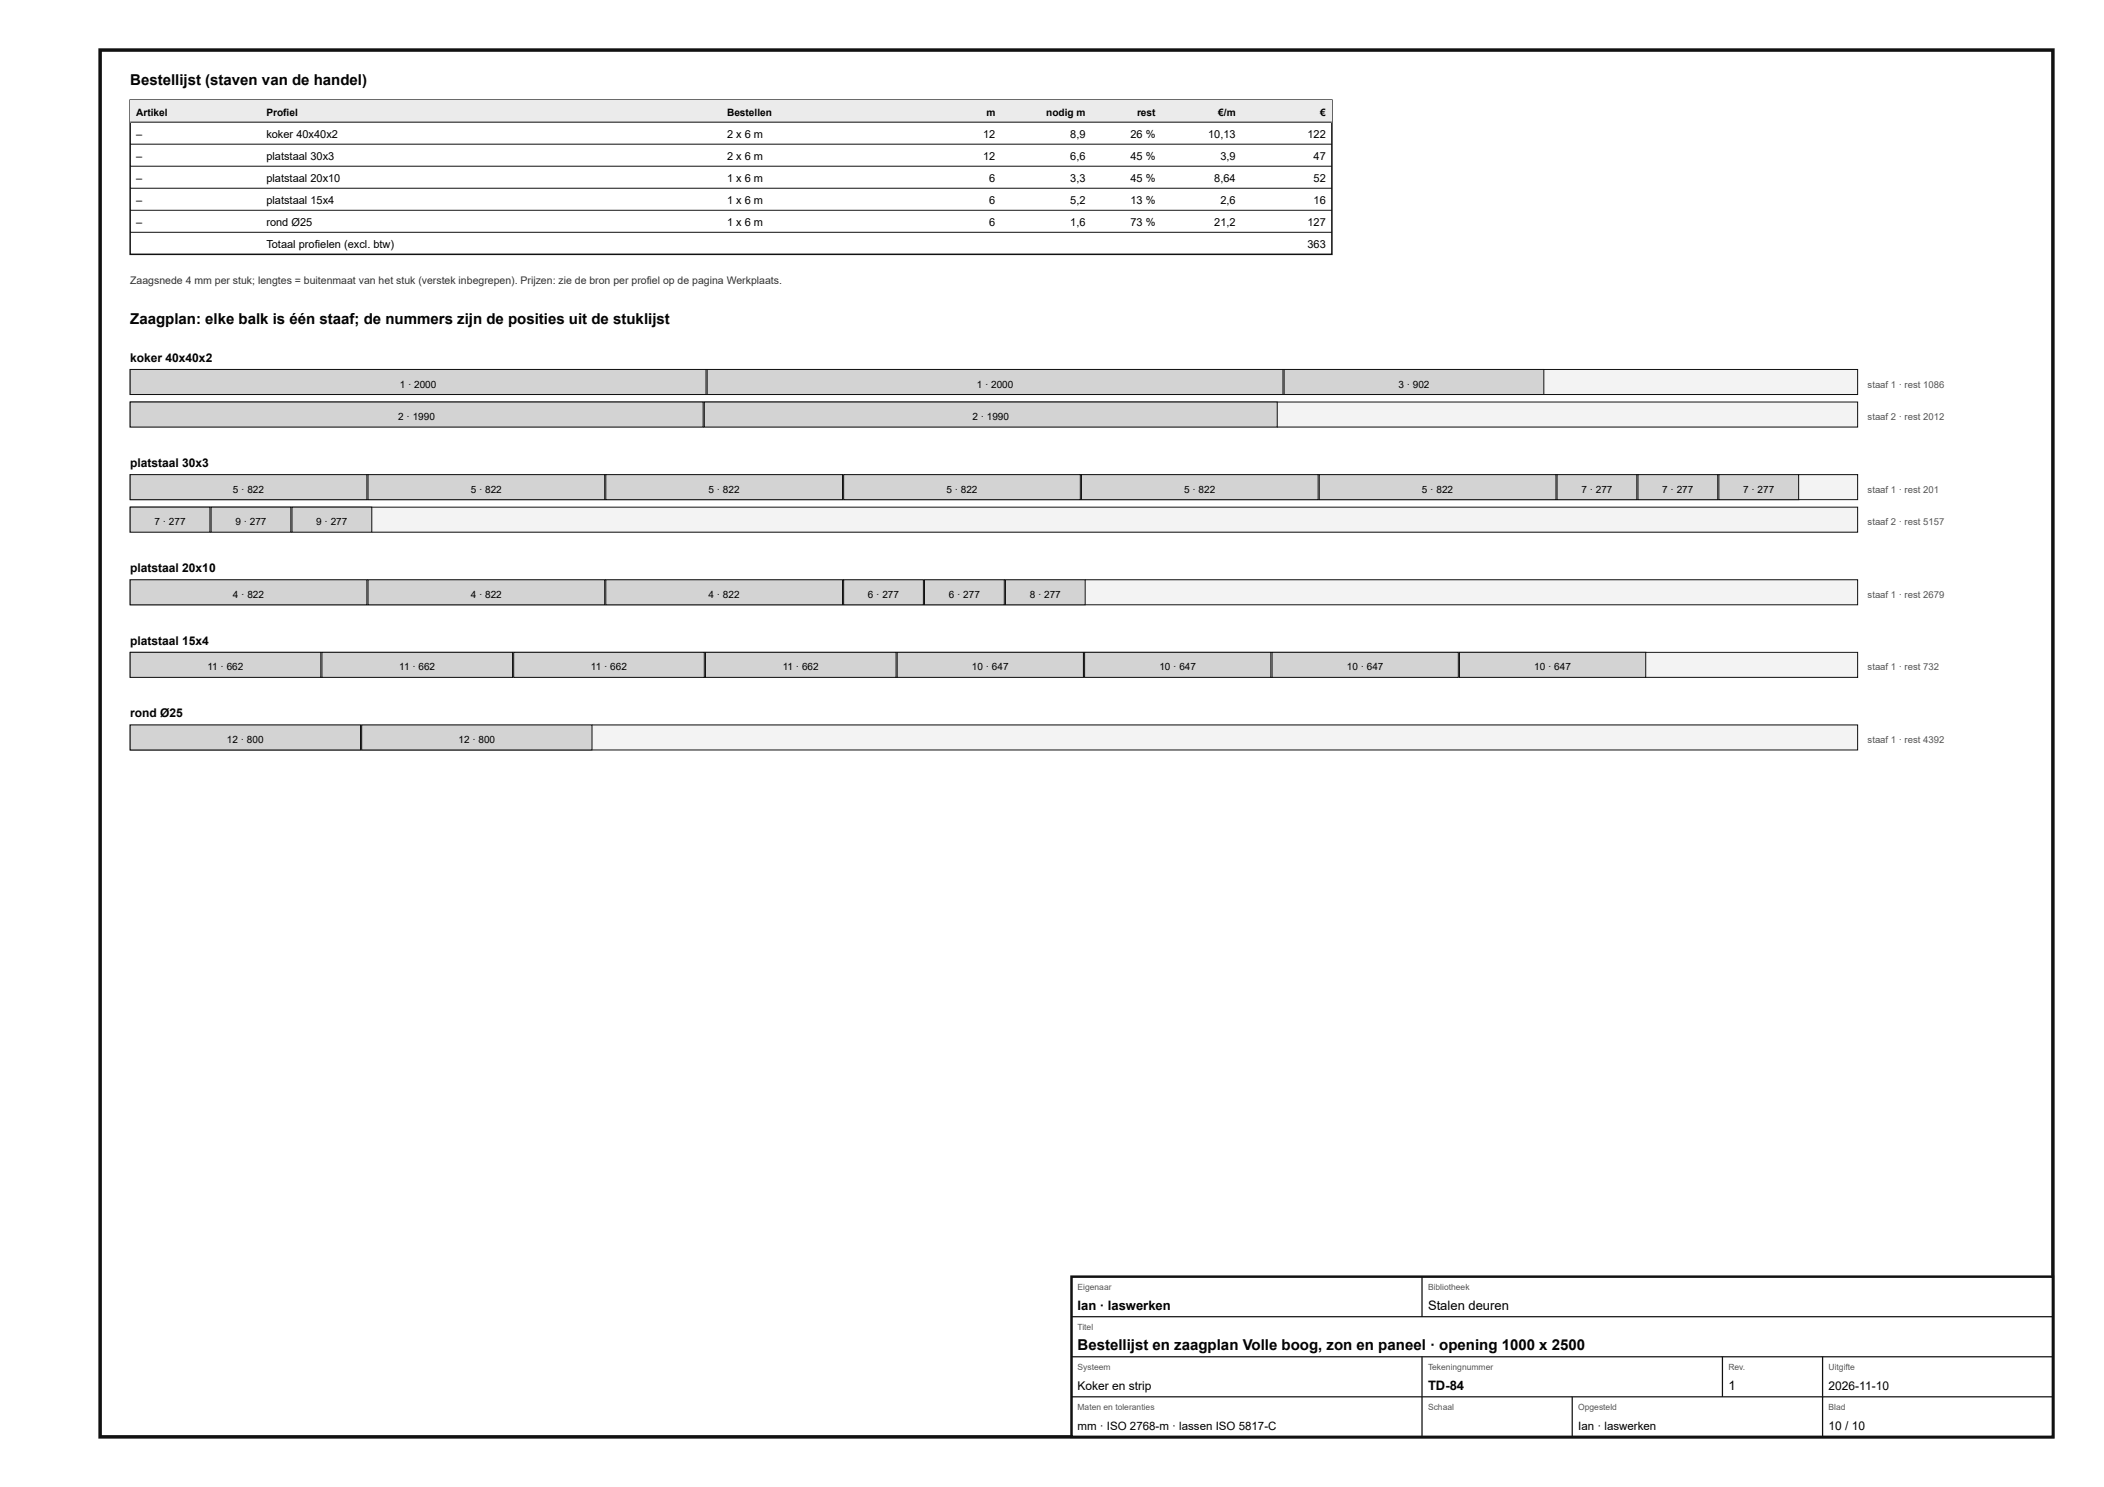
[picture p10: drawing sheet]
<svg xmlns="http://www.w3.org/2000/svg" width="420mm" height="297mm" viewBox="0 0 420 297" stroke-linecap="round" stroke-linejoin="round" font-family="sans-serif">
<defs><g id="words">
<g font-size="3">
<text x="26" y="17">Bestellijst (staven van de handel)</text>
<text x="26" y="64.8">Zaagplan: elke balk is één staaf; de nummers zijn de posities uit de stuklijst</text>
<text x="215.2" y="269.6">Bestellijst en zaagplan Volle boog, zon en paneel · opening 1000 x 2500</text>
</g>
<g font-size="2.6">
<text x="215.2" y="261.6">Ian · laswerken</text>
<text x="285.2" y="261.6">Stalen deuren</text>
<text x="285.2" y="277.6">TD-84</text>
<text x="345.2" y="277.6">1</text>
</g>
<g font-size="2.4">
<text x="26" y="72.3">koker 40x40x2</text>
<text x="26" y="93.3">platstaal 30x3</text>
<text x="26" y="114.3">platstaal 20x10</text>
<text x="26" y="128.8">platstaal 15x4</text>
<text x="26" y="143.3">rond Ø25</text>
<text x="215.2" y="277.6">Koker en strip</text>
<text x="365.2" y="277.6">2026-11-10</text>
<text x="365.2" y="285.6">10 / 10</text>
</g>
<g font-size="2.3">
<text x="215.2" y="285.6">mm · ISO 2768-m · lassen ISO 5817-C</text>
<text x="315.2" y="285.6">Ian · laswerken</text>
</g>
<g font-size="2.2">
<text x="27.2" y="27.5">–</text>
<text x="53.2" y="27.5">koker 40x40x2</text>
<text x="145.2" y="27.5">2 x 6 m</text>
<text x="196.3" y="27.5">12</text>
<text x="213.7" y="27.5">8,9</text>
<text x="225.8" y="27.5">26 %</text>
<text x="241.3" y="27.5">10,13</text>
<text x="261.1" y="27.5">122</text>
<text x="27.2" y="31.9">–</text>
<text x="53.2" y="31.9">platstaal 30x3</text>
<text x="145.2" y="31.9">2 x 6 m</text>
<text x="196.3" y="31.9">12</text>
<text x="213.7" y="31.9">6,6</text>
<text x="225.8" y="31.9">45 %</text>
<text x="243.7" y="31.9">3,9</text>
<text x="262.3" y="31.9">47</text>
<text x="27.2" y="36.3">–</text>
<text x="27.2" y="40.7">–</text>
<text x="53.2" y="36.3">platstaal 20x10</text>
<text x="53.2" y="40.7">platstaal 15x4</text>
<text x="145.2" y="36.3">1 x 6 m</text>
<text x="145.2" y="40.7">1 x 6 m</text>
<text x="197.6" y="36.3">6</text>
<text x="197.6" y="40.7">6</text>
<text x="213.7" y="36.3">3,3</text>
<text x="213.7" y="40.7">5,2</text>
<text x="225.8" y="36.3">45 %</text>
<text x="225.8" y="40.7">13 %</text>
<text x="242.5" y="36.3">8,64</text>
<text x="243.7" y="40.7">2,6</text>
<text x="262.3" y="36.3">52</text>
<text x="262.3" y="40.7">16</text>
<text x="27.2" y="45.1">–</text>
<text x="53.2" y="45.1">rond Ø25</text>
<text x="145.2" y="45.1">1 x 6 m</text>
<text x="197.6" y="45.1">6</text>
<text x="213.7" y="45.1">1,6</text>
<text x="225.8" y="45.1">73 %</text>
<text x="242.5" y="45.1">21,2</text>
<text x="261.1" y="45.1">127</text>
<text x="53.2" y="49.5">Totaal profielen (excl. btw)</text>
<text x="261.1" y="49.5">363</text>
</g>
<text font-size="2.1" fill="#333" x="26" y="56.8">Zaagsnede 4 mm per stuk; lengtes = buitenmaat van het stuk (verstek inbegrepen). Prijzen: zie de bron per profiel op de pagina Werkplaats.</text>
<g font-size="2">
<text x="27.2" y="23.1">Artikel</text>
<text x="53.2" y="23.1">Profiel</text>
<text x="145.2" y="23.1">Bestellen</text>
<text x="197" y="23.1">m</text>
<text x="208.9" y="23.1">nodig m</text>
<text x="227.1" y="23.1">rest</text>
<text x="243.3" y="23.1">€/m</text>
<text x="263.7" y="23.1">€</text>
<text x="79.8" y="77.4">1 · 2000</text>
<text x="195.1" y="77.4">1 · 2000</text>
<text x="279.3" y="77.4">3 · 902</text>
<text x="79.5" y="83.9">2 · 1990</text>
<text x="194.2" y="83.9">2 · 1990</text>
<text x="46.5" y="98.4">5 · 822</text>
<text x="94" y="98.4">5 · 822</text>
<text x="141.5" y="98.4">5 · 822</text>
<text x="189" y="98.4">5 · 822</text>
<text x="236.5" y="98.4">5 · 822</text>
<text x="284" y="98.4">5 · 822</text>
<text x="315.8" y="98.4">7 · 277</text>
<text x="332" y="98.4">7 · 277</text>
<text x="348.1" y="98.4">7 · 277</text>
<text x="30.8" y="104.9">7 · 277</text>
<text x="47" y="104.9">9 · 277</text>
<text x="63.2" y="104.9">9 · 277</text>
<text x="46.5" y="119.4">4 · 822</text>
<text x="94" y="119.4">4 · 822</text>
<text x="141.5" y="119.4">4 · 822</text>
<text x="173.3" y="119.4">6 · 277</text>
<text x="189.5" y="119.4">6 · 277</text>
<text x="205.6" y="119.4">8 · 277</text>
<text x="41.4" y="133.9">11 · 662</text>
<text x="79.7" y="133.9">11 · 662</text>
<text x="118" y="133.9">11 · 662</text>
<text x="156.3" y="133.9">11 · 662</text>
<text x="194.1" y="133.9">10 · 647</text>
<text x="231.5" y="133.9">10 · 647</text>
<text x="269" y="133.9">10 · 647</text>
<text x="306.4" y="133.9">10 · 647</text>
<text x="45.3" y="148.4">12 · 800</text>
<text x="91.6" y="148.4">12 · 800</text>
</g>
<g font-size="1.9" fill="#555">
<text x="373" y="77.4">staaf 1 · rest 1086</text>
<text x="373" y="83.9">staaf 2 · rest 2012</text>
<text x="373" y="98.4">staaf 1 · rest 201</text>
<text x="373" y="104.9">staaf 2 · rest 5157</text>
<text x="373" y="119.4">staaf 1 · rest 2679</text>
<text x="373" y="133.9">staaf 1 · rest 732</text>
<text x="373" y="148.4">staaf 1 · rest 4392</text>
</g>
<g font-size="1.7" fill="#555">
<text x="215.2" y="257.6">Eigenaar</text>
<text x="285.2" y="257.6">Bibliotheek</text>
<text x="215.2" y="265.6">Titel</text>
<text x="215.2" y="273.6">Systeem</text>
<text x="285.2" y="273.6">Tekeningnummer</text>
<text x="345.2" y="273.6">Rev.</text>
<text x="365.2" y="273.6">Uitgifte</text>
<text x="215.2" y="281.6">Maten en toleranties</text>
<text x="285.2" y="281.6">Schaal</text>
<text x="315.2" y="281.6">Opgesteld</text>
<text x="365.2" y="281.6">Blad</text>
</g>
</g></defs>
<path d="M20 10h390v277h-390z" fill="none" stroke="#111" stroke-width=".7" stroke-linecap="butt"/>
<path d="M26 20h240v30.8h-240z" fill="none" stroke="#111" stroke-width=".3"/>
<path d="M26 20h240v4.4h-240z" fill="#e9ecee"/>
<path d="M26 24.4h240M26 28.8h240M26 33.2h240M26 37.6h240M26 42h240M26 46.4h240" fill="none" stroke="#111" stroke-width=".2"/>
<path d="M26 73.8h345v5h-345z" fill="#f2f3f3"/>
<path d="M26 73.8h345v5h-345z" fill="none" stroke="#111" stroke-width=".2"/>
<path d="M26 73.8h115v5h-115z" fill="#cfd4d7"/>
<path d="M26 73.8h115v5h-115z" fill="none" stroke="#111" stroke-width=".2"/>
<path d="M141.2 73.8h115v5h-115z" fill="#cfd4d7"/>
<path d="M141.2 73.8h115v5h-115z" fill="none" stroke="#111" stroke-width=".2"/>
<path d="M256.5 73.8h51.8v5h-51.8z" fill="#cfd4d7"/>
<path d="M256.5 73.8h51.8v5h-51.8z" fill="none" stroke="#111" stroke-width=".2"/>
<path d="M26 80.3h345v5h-345z" fill="#f2f3f3"/>
<path d="M26 80.3h345v5h-345z" fill="none" stroke="#111" stroke-width=".2"/>
<path d="M26 80.3h114.4v5h-114.4z" fill="#cfd4d7"/>
<path d="M26 80.3h114.4v5h-114.4z" fill="none" stroke="#111" stroke-width=".2"/>
<path d="M140.7 80.3h114.4v5h-114.4z" fill="#cfd4d7"/>
<path d="M140.7 80.3h114.4v5h-114.4z" fill="none" stroke="#111" stroke-width=".2"/>
<path d="M26 94.8h345v5h-345z" fill="#f2f3f3"/>
<path d="M26 94.8h345v5h-345z" fill="none" stroke="#111" stroke-width=".2"/>
<path d="M26 94.8h47.3v5h-47.3z" fill="#cfd4d7"/>
<path d="M26 94.8h47.3v5h-47.3z" fill="none" stroke="#111" stroke-width=".2"/>
<path d="M73.5 94.8h47.3v5h-47.3z" fill="#cfd4d7"/>
<path d="M73.5 94.8h47.3v5h-47.3z" fill="none" stroke="#111" stroke-width=".2"/>
<path d="M121 94.8h47.3v5h-47.3z" fill="#cfd4d7"/>
<path d="M121 94.8h47.3v5h-47.3z" fill="none" stroke="#111" stroke-width=".2"/>
<path d="M168.5 94.8h47.3v5h-47.3z" fill="#cfd4d7"/>
<path d="M168.5 94.8h47.3v5h-47.3z" fill="none" stroke="#111" stroke-width=".2"/>
<path d="M216 94.8h47.2v5h-47.2z" fill="#cfd4d7"/>
<path d="M216 94.8h47.2v5h-47.2z" fill="none" stroke="#111" stroke-width=".2"/>
<path d="M263.5 94.8h47.2v5h-47.2z" fill="#cfd4d7"/>
<path d="M263.5 94.8h47.2v5h-47.2z" fill="none" stroke="#111" stroke-width=".2"/>
<path d="M311 94.8h15.9v5h-15.9z" fill="#cfd4d7"/>
<path d="M311 94.8h15.9v5h-15.9z" fill="none" stroke="#111" stroke-width=".2"/>
<path d="M327.1 94.8h16v5h-16z" fill="#cfd4d7"/>
<path d="M327.1 94.8h16v5h-16z" fill="none" stroke="#111" stroke-width=".2"/>
<path d="M343.3 94.8h15.9v5h-15.9z" fill="#cfd4d7"/>
<path d="M343.3 94.8h15.9v5h-15.9z" fill="none" stroke="#111" stroke-width=".2"/>
<path d="M26 101.3h345v5h-345z" fill="#f2f3f3"/>
<path d="M26 101.3h345v5h-345z" fill="none" stroke="#111" stroke-width=".2"/>
<path d="M26 101.3h15.9v5h-15.9z" fill="#cfd4d7"/>
<path d="M26 101.3h15.9v5h-15.9z" fill="none" stroke="#111" stroke-width=".2"/>
<path d="M42.2 101.3h15.9v5h-15.9z" fill="#cfd4d7"/>
<path d="M42.2 101.3h15.9v5h-15.9z" fill="none" stroke="#111" stroke-width=".2"/>
<path d="M58.3 101.3h15.9v5h-15.9z" fill="#cfd4d7"/>
<path d="M58.3 101.3h15.9v5h-15.9z" fill="none" stroke="#111" stroke-width=".2"/>
<path d="M26 115.8h345v5h-345z" fill="#f2f3f3"/>
<path d="M26 115.8h345v5h-345z" fill="none" stroke="#111" stroke-width=".2"/>
<path d="M26 115.8h47.3v5h-47.3z" fill="#cfd4d7"/>
<path d="M26 115.8h47.3v5h-47.3z" fill="none" stroke="#111" stroke-width=".2"/>
<path d="M73.5 115.8h47.3v5h-47.3z" fill="#cfd4d7"/>
<path d="M73.5 115.8h47.3v5h-47.3z" fill="none" stroke="#111" stroke-width=".2"/>
<path d="M121 115.8h47.3v5h-47.3z" fill="#cfd4d7"/>
<path d="M121 115.8h47.3v5h-47.3z" fill="none" stroke="#111" stroke-width=".2"/>
<path d="M168.5 115.8h15.9v5h-15.9z" fill="#cfd4d7"/>
<path d="M168.5 115.8h15.9v5h-15.9z" fill="none" stroke="#111" stroke-width=".2"/>
<path d="M184.6 115.8h16v5h-16z" fill="#cfd4d7"/>
<path d="M184.6 115.8h16v5h-16z" fill="none" stroke="#111" stroke-width=".2"/>
<path d="M200.8 115.8h15.9v5h-15.9z" fill="#cfd4d7"/>
<path d="M200.8 115.8h15.9v5h-15.9z" fill="none" stroke="#111" stroke-width=".2"/>
<path d="M26 130.3h345v5h-345z" fill="#f2f3f3"/>
<path d="M26 130.3h345v5h-345z" fill="none" stroke="#111" stroke-width=".2"/>
<path d="M26 130.3h38.1v5h-38.1z" fill="#cfd4d7"/>
<path d="M26 130.3h38.1v5h-38.1z" fill="none" stroke="#111" stroke-width=".2"/>
<path d="M64.3 130.3h38.1v5h-38.1z" fill="#cfd4d7"/>
<path d="M64.3 130.3h38.1v5h-38.1z" fill="none" stroke="#111" stroke-width=".2"/>
<path d="M102.6 130.3h38.1v5h-38.1z" fill="#cfd4d7"/>
<path d="M102.6 130.3h38.1v5h-38.1z" fill="none" stroke="#111" stroke-width=".2"/>
<path d="M140.9 130.3h38.1v5h-38.1z" fill="#cfd4d7"/>
<path d="M140.9 130.3h38.1v5h-38.1z" fill="none" stroke="#111" stroke-width=".2"/>
<path d="M179.2 130.3h37.2v5h-37.2z" fill="#cfd4d7"/>
<path d="M179.2 130.3h37.2v5h-37.2z" fill="none" stroke="#111" stroke-width=".2"/>
<path d="M216.6 130.3h37.2v5h-37.2z" fill="#cfd4d7"/>
<path d="M216.6 130.3h37.2v5h-37.2z" fill="none" stroke="#111" stroke-width=".2"/>
<path d="M254 130.3h37.2v5h-37.2z" fill="#cfd4d7"/>
<path d="M254 130.3h37.2v5h-37.2z" fill="none" stroke="#111" stroke-width=".2"/>
<path d="M291.5 130.3h37.2v5h-37.2z" fill="#cfd4d7"/>
<path d="M291.5 130.3h37.2v5h-37.2z" fill="none" stroke="#111" stroke-width=".2"/>
<path d="M26 144.8h345v5h-345z" fill="#f2f3f3"/>
<path d="M26 144.8h345v5h-345z" fill="none" stroke="#111" stroke-width=".2"/>
<path d="M26 144.8h46v5h-46z" fill="#cfd4d7"/>
<path d="M26 144.8h46v5h-46z" fill="none" stroke="#111" stroke-width=".2"/>
<path d="M72.2 144.8h46v5h-46z" fill="#cfd4d7"/>
<path d="M72.2 144.8h46v5h-46z" fill="none" stroke="#111" stroke-width=".2"/>
<path d="M214 255h196v32h-196z" fill="#fff"/>
<path d="M214 255h196v32h-196z" fill="none" stroke="#111" stroke-width=".5"/>
<path d="M284 255v8M214 263h196M214 271h196M214 279h196M284 271v16M314 279v8M344 271v8M364 271v16" fill="none" stroke="#111" stroke-width=".25"/>
<use href="#words"/>
</svg>
